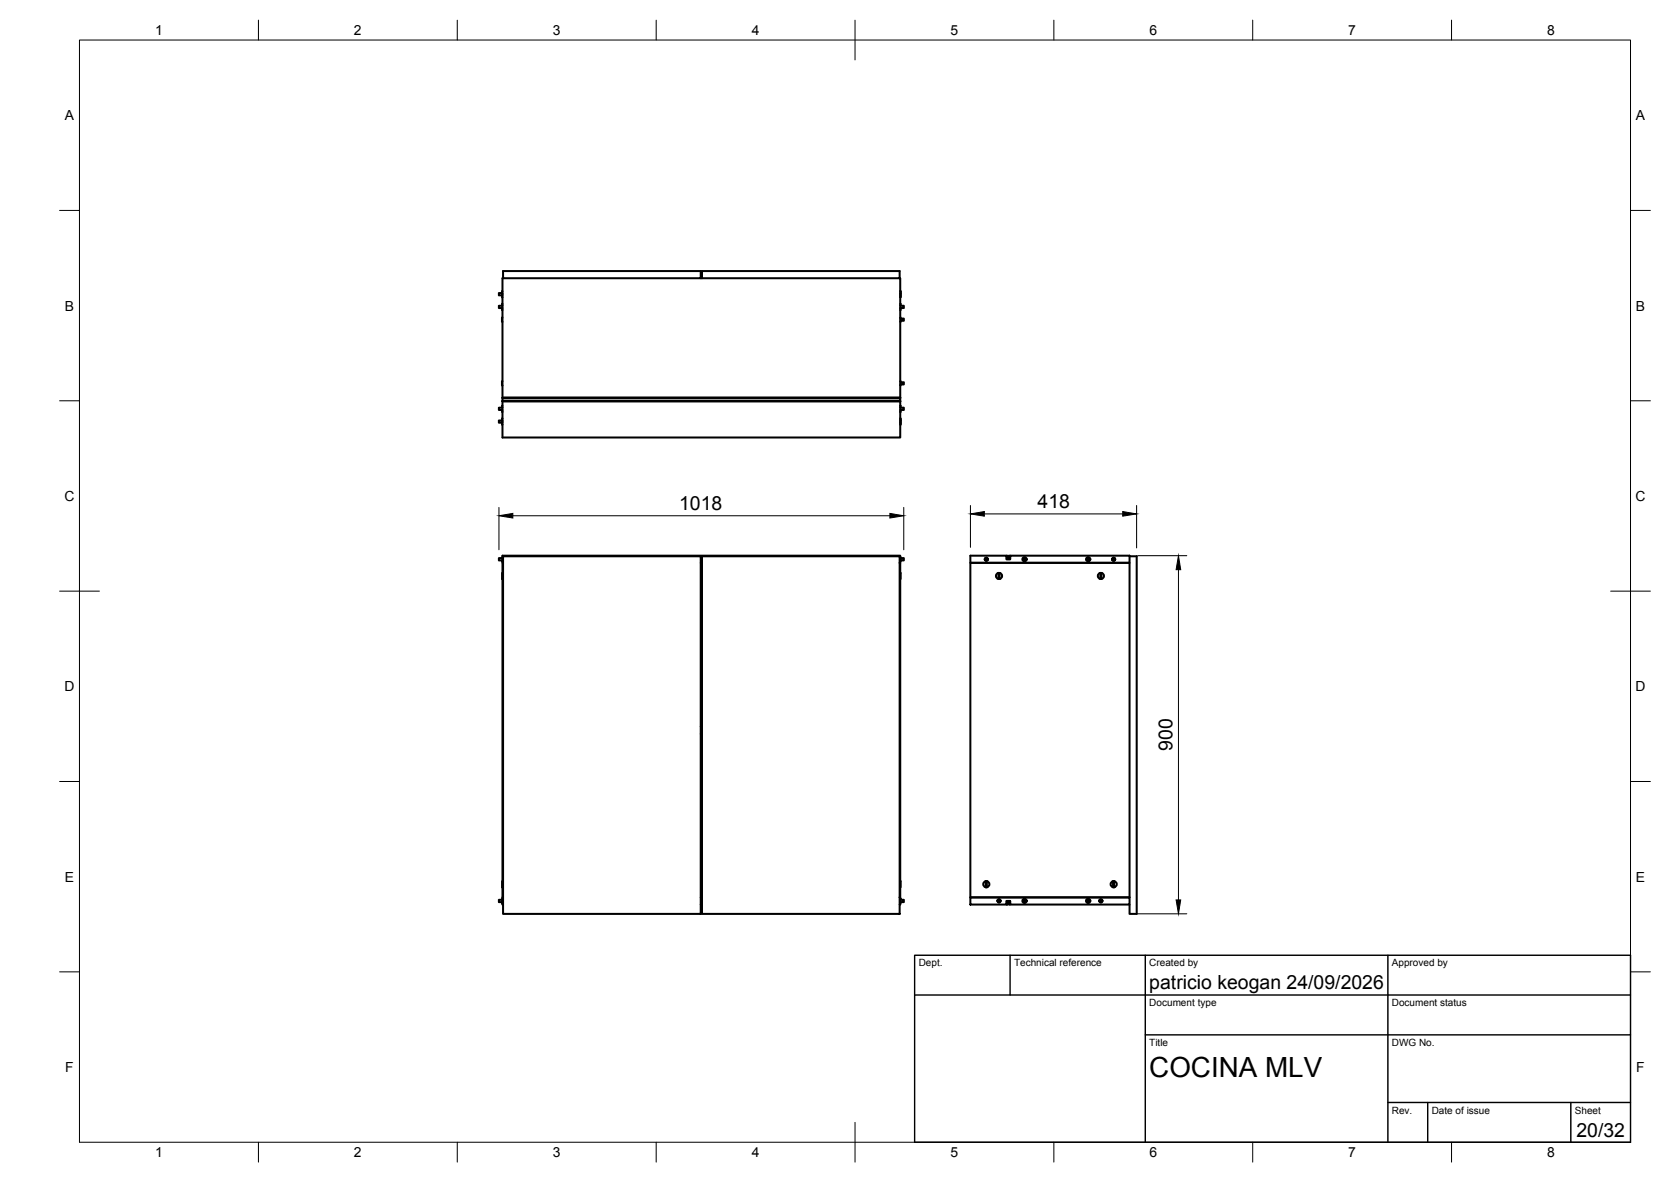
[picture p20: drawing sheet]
<svg xmlns="http://www.w3.org/2000/svg" width="420mm" height="297mm" viewBox="0 0 420 297" stroke-linecap="round" stroke-linejoin="round" font-family="sans-serif">
<defs><g id="words">
<text font-size="7" x="289" y="270.6">COCINA MLV</text>
<g font-size="4.9">
<text x="170.8" y="128.2">1018</text>
<text x="260.9" y="127.7">418</text>
<text x="294.9" y="188.7" transform="rotate(-90 294.9 188.7)">900</text>
<text x="289" y="248.5">patricio keogan 24/09/2026</text>
<text x="396.4" y="285.7">20/32</text>
</g>
<g font-size="3.5">
<text x="39" y="8.8">1</text>
<text x="89" y="8.8">2</text>
<text x="139" y="8.8">3</text>
<text x="189" y="8.8">4</text>
<text x="239" y="8.8">5</text>
<text x="289" y="8.8">6</text>
<text x="339" y="8.8">7</text>
<text x="389" y="8.8">8</text>
<text x="16.3" y="30.2">A</text>
<text x="411.3" y="30.2">A</text>
<text x="16.3" y="78">B</text>
<text x="411.3" y="78">B</text>
<text x="16.2" y="125.9">C</text>
<text x="411.2" y="125.9">C</text>
<text x="16.2" y="173.7">D</text>
<text x="411.2" y="173.7">D</text>
<text x="16.3" y="221.6">E</text>
<text x="411.3" y="221.6">E</text>
<text x="16.4" y="269.4">F</text>
<text x="411.4" y="269.4">F</text>
<text x="39" y="290.8">1</text>
<text x="89" y="290.8">2</text>
<text x="139" y="290.8">3</text>
<text x="189" y="290.8">4</text>
<text x="239" y="290.8">5</text>
<text x="289" y="290.8">6</text>
<text x="339" y="290.8">7</text>
<text x="389" y="290.8">8</text>
</g>
<g font-size="2.5">
<text x="231" y="242.9">Dept.</text>
<text x="255" y="242.9">Technical reference</text>
<text x="289" y="242.9">Created by</text>
<text x="350" y="242.9">Approved by</text>
<text x="289" y="252.8">Document type</text>
<text x="350" y="252.8">Document status</text>
<text x="289" y="262.9">Title</text>
<text x="350" y="262.9">DWG No.</text>
<text x="350" y="279.9">Rev.</text>
<text x="360" y="279.9">Date of issue</text>
<text x="396" y="279.9">Sheet</text>
</g>
</g></defs>
<!-- layer: Visible -->
<g fill="none" stroke="#000" stroke-width=".51">
<path d="M126.3 73.6h-.9v.6h.9M126.3 77.4v.5M126.3 76.8h-.9v.6h.9M126.3 76.4v.4M126.3 73.2v.6M126.3 74.1v.6M126.3 79.8h-.1v1.1h.1M126.5 68.1h49.7v1.8h-49.7zM126.5 69.9h-.2v30M176.2 69.9h.3M176.5 68.1h49.7v1.8h-49.7zM226.2 69.9h.2v30"/>
<path d="M226.4 76.8h.9v.6h-.9M226.4 76.4v.4M226.4 74.1v.6M226.4 73.2v.6M226.4 79.8h.1v1.1h-.1M226.4 77.4v.5M226.4 73.4v1.1M126.3 95.8h-.1v1.1h.1M126.3 100l100.1 .1v.6M126.3 100h100.1M226.4 95.8h.1v1.1h-.1M226.4 99.9l-100.1 .1"/>
<path d="M226.4 99.9v.2M226.5 96.1h.8v.5h-.8M226.5 80.1h.8v.5h-.8M126.3 105.7h-.9v.5h.9M126.3 103v.5M126.3 102.5h-.9v.5h.9M126.3 102v.5M126.3 105.2v.6M126.3 106.1v.6M126.3 100.8v9.1h100.1v-9.1M126.3 100.8h100.1M126.3 100.1v.6"/>
<path d="M226.4 102.5h.9v.5h-.9M226.4 102v.5M226.4 106.1v.6M226.4 105.2v.6M226.4 100.8h.1M226.4 103v.5M226.4 105.4v1.1M126.5 139.8h49.7v89.9h-49.7zM176.5 139.8h49.7v89.9h-49.7zM244 139.6h9.1v1h.9v-1h30v1.8h-40zM253.1 139.7h.9v.8h-.9zM253.2 139.9h.7v.3h-.7z"/>
<path d="M284 139.8h1.8v89.9h-1.8v-2.4M126.2 140.8l.1 .3M126.3 140.3h-.9v.5h.9M126.3 144v1.5M126.3 140l-.1 .3M176.2 141.4h.3M226.4 144v1.5M226.4 140h.1v1.1h-.1M226.5 140.3h.8v.5h-.8M244 141.4h40v84.1h-40zM247.7 140.7v.1M248.3 140.7v.1"/>
<path d="M251.1 144a.78 .78 0 0 0-.7 .7 .78 .78 0 0 0 .7 .8v-1.5h.1h.1v1.5a.78 .78 0 0 0 .7-.8 .78 .78 0 0 0-.7-.7M251.3 145.5h-.2M276.7 144a.78 .78 0 0 0-.7 .7 .78 .78 0 0 0 .7 .8v-1.5h.1h.1v1.5a.78 .78 0 0 0 .7-.8 .78 .78 0 0 0-.7-.7M276.9 145.5h-.2M279.7 140.7v.1M280.3 140.7v.1M176.2 182.6h.3M176.2 184.4h.3M126.2 226.7l.1 .2M126.3 226.1h-.9v.6h.9M126.3 221.5v1.5M126.3 225.9l-.1 .2"/>
<path d="M126.5 227.3h-.2v-1.8h.2h-.2v-84.1h.2h-.2v-1.8h100.1v1.8h-.2h.2v84.1h-.2h.2v1.8h-.2M176.2 227.3h.3M176.2 225.5h.3M226.4 226.1h.9v.6h-.9M226.4 221.5v1.5M226.4 225.9l.1 .2M226.5 226.7l-.1 .2M244 225.5h40v1.8h-30v-.9h-.9v.9h-9.1zM247.9 221.4a.77 .77 0 0 0-.7 .8 .77 .77 0 0 0 .7 .8M247.9 222.9h.2M247.9 221.5v1.5M248.1 221.5v1.5"/>
<path d="M248.1 221.5h-.2M248.1 222.9h-.2M248.1 221.4a.77 .77 0 0 1 .7 .8 .77 .77 0 0 1-.7 .8M250.9 226.2h.1M251.5 226.2h.1M253.1 226.4h.9v.9h-.9zM253.2 226.7h.7v.4h-.7zM276.5 226.2h.1M277.1 226.2h.1M279.9 221.5v1.5M279.9 221.4a.77 .77 0 0 0-.6 .8 .77 .77 0 0 0 .6 .8M279.9 222.9h.3"/>
<path d="M280.1 221.5v1.5M280.2 221.5h-.3M280.2 222.9h-.3M280.2 221.4a.77 .77 0 0 1 .6 .8 .77 .77 0 0 1-.6 .8"/>
<circle cx="248" cy="140.5" r=".37"/>
<circle cx="248" cy="140.5" r=".29"/>
<circle cx="248" cy="140.5" r=".39"/>
<circle cx="257.6" cy="140.5" r=".54"/>
<circle cx="257.6" cy="140.5" r=".24"/>
<circle cx="273.6" cy="140.5" r=".54"/>
<circle cx="273.6" cy="140.5" r=".24"/>
<circle cx="280" cy="140.5" r=".37"/>
<circle cx="280" cy="140.5" r=".29"/>
<circle cx="280" cy="140.5" r=".39"/>
<circle cx="251.2" cy="226.4" r=".37"/>
<circle cx="251.2" cy="226.4" r=".29"/>
<circle cx="251.2" cy="226.4" r=".39"/>
<circle cx="257.6" cy="226.4" r=".54"/>
<circle cx="257.6" cy="226.4" r=".24"/>
<circle cx="273.6" cy="226.4" r=".54"/>
<circle cx="273.6" cy="226.4" r=".24"/>
<circle cx="276.8" cy="226.4" r=".37"/>
<circle cx="276.8" cy="226.4" r=".29"/>
<circle cx="276.8" cy="226.4" r=".39"/>
</g>
<!-- layer: BORDER -->
<g fill="none" stroke="#000" stroke-width=".25">
<path d="M20 10.1h390v276.9h-390zM65 5.1v5M115 5.1v5M165 5.1v5M215 5.1v10M265 5.1v5M315 5.1v5M365 5.1v5M15 52.9h5M410 52.9h5M15 100.7h5M410 100.7h5"/>
<path d="M15 148.6h10M405 148.6h10M15 196.4h5M410 196.4h5M15 244.2h5M410 244.2h5M65 287v5M115 287v5M165 287v5M215 282.1v9.9M265 287v5M315 287v5"/>
<path d="M365 287v5"/>
</g>
<!-- layer: TITLEBLOCK -->
<path d="M230 240.1h180v46.9h-180zM230 250h180M254 240.1v9.9M288 240.1v46.9M349 240.1v46.9M288 260.1h122M349 277.1h61M359 277.1v9.9M395 277.1v9.9" fill="none" stroke="#000" stroke-width=".36"/>
<!-- layer: FD_Dimensions -->
<path d="M125.5 127.5v10.7M128.9 129.6h94.9M227.2 127.5v10.7M244 127v10.5M247.5 129.1h34.8M285.8 127v10.7M286.1 139.6h12.3M296.3 143.2v83M286.1 229.6h12.3" fill="none" stroke="#000" stroke-width=".25"/>
<path d="M125.5 129.6l3.4-.6v1.2zM223.8 129l3.4 .6-3.4 .6zM244 129.1l3.5-.5v1.1zM282.3 128.6l3.5 .5-3.5 .6zM296.3 139.6l.6 3.6h-1.2zM295.7 226.2h1.2l-.6 3.4z" fill="#000" stroke="#000" stroke-width=".25"/>
<use href="#words"/>
</svg>
